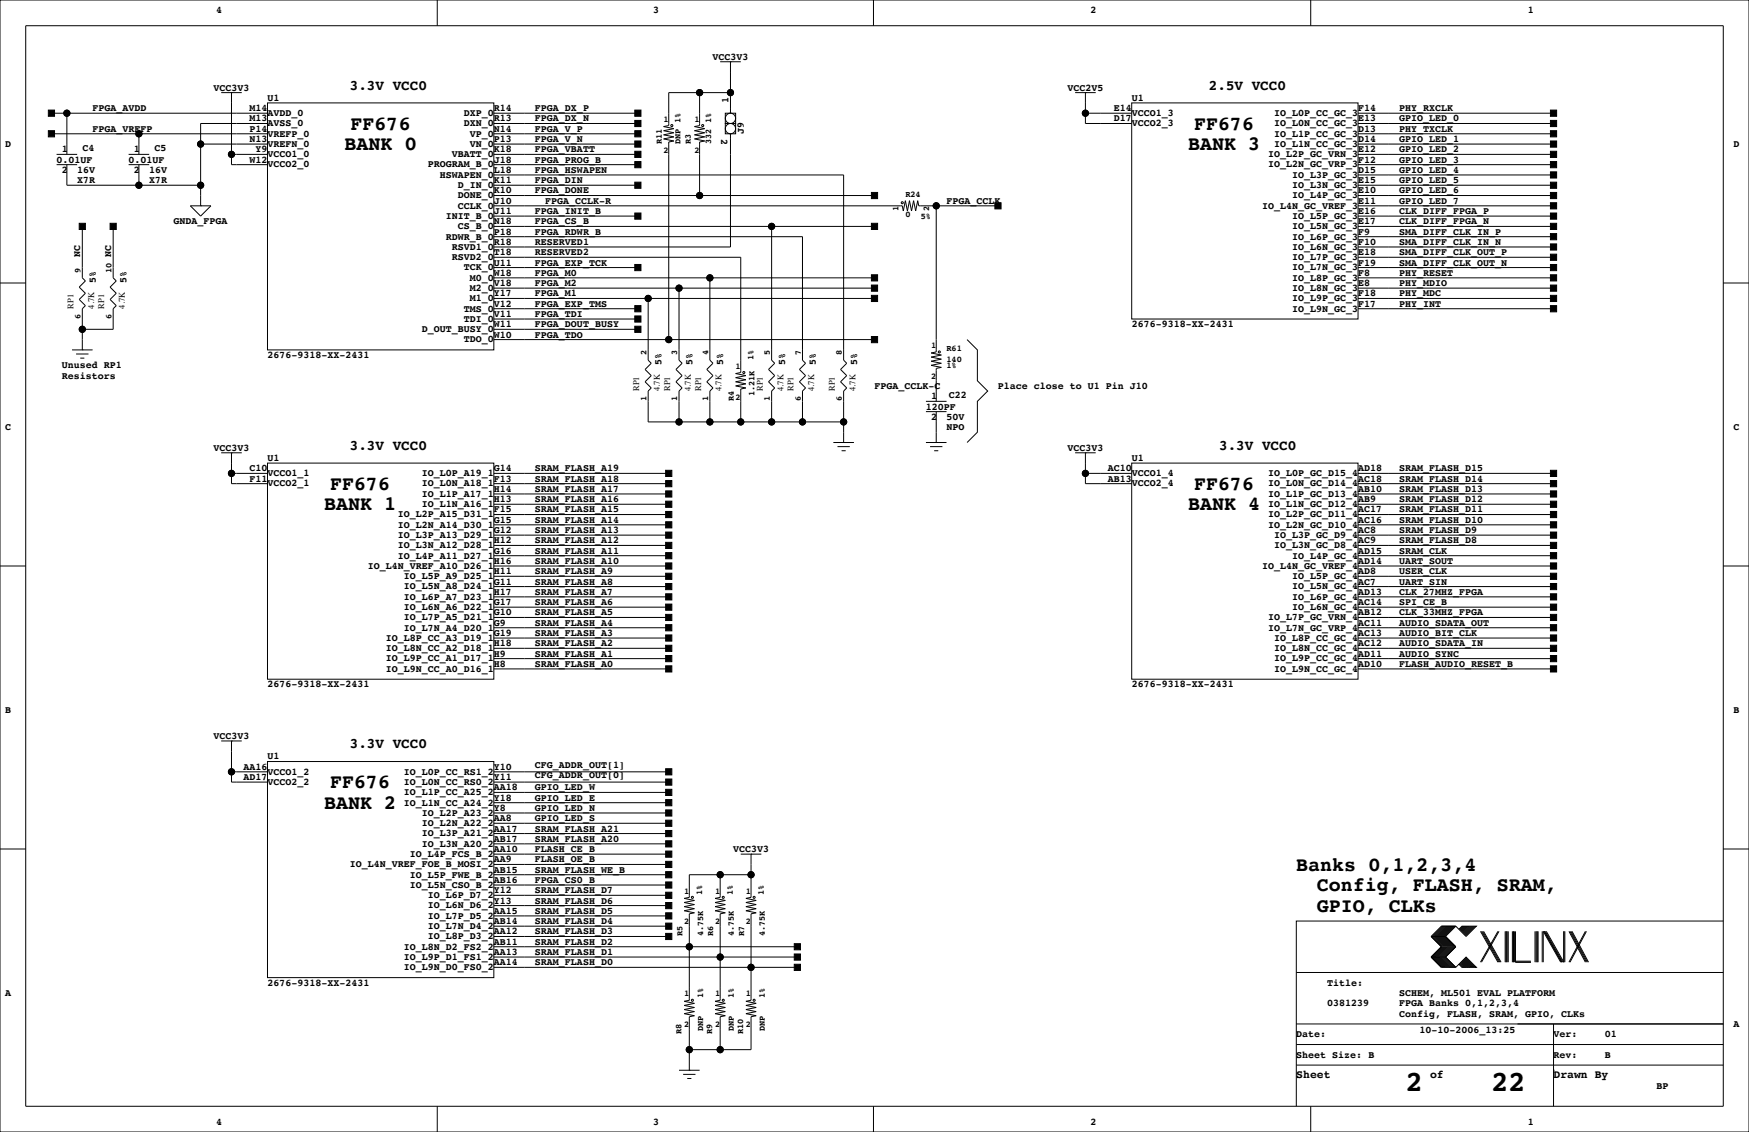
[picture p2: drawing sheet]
<svg xmlns="http://www.w3.org/2000/svg" width="432mm" height="279mm" viewBox="0 0 432 279" stroke-linecap="round" stroke-linejoin="round" font-family="sans-serif">
<defs><g id="words">
<g font-size="7.1">
<text x="347" y="269.3">2</text>
<text x="368.2" y="269.3">22</text>
</g>
<g font-size="4.9">
<text x="86.6" y="32">FF676</text>
<text x="294.9" y="32">FF676</text>
<text x="85.1" y="37.1">BANK 0</text>
<text x="293.4" y="37.1">BANK 3</text>
<text x="80" y="126">BANK 1</text>
<text x="81.5" y="120.9">FF676</text>
<text x="293.4" y="126">BANK 4</text>
<text x="294.9" y="120.9">FF676</text>
<text x="81.5" y="194.6">FF676</text>
<text x="80" y="199.7">BANK 2</text>
<text x="320" y="214.9">Banks 0,1,2,3,4</text>
<text x="325.1" y="220">Config, FLASH, SRAM,</text>
<text x="325.1" y="225.1">GPIO, CLKs</text>
</g>
<g font-size="3.5">
<text x="86.4" y="22.1">3.3V VCC0</text>
<text x="298.5" y="22.1">2.5V VCC0</text>
<text x="86.4" y="111">3.3V VCC0</text>
<text x="301" y="111">3.3V VCC0</text>
<text x="86.4" y="184.7">3.3V VCC0</text>
</g>
<g font-size="2.8">
<text x="320" y="266.1">Sheet</text>
<text x="353.1" y="266.1">of</text>
<text x="383.5" y="266.1">Drawn By</text>
</g>
<g font-size="2.5">
<text x="53.3" y="3.3">4</text>
<text x="161.3" y="3.3">3</text>
<text x="269.2" y="3.3">2</text>
<text x="377.2" y="3.3">1</text>
<text x="175.9" y="14.7">VCC3V3</text>
<text x="52.7" y="22.4">VCC3V3</text>
<text x="263.5" y="22.4">VCC2V5</text>
<text x="22.9" y="27.4">FPGA_AVDD</text>
<text x="61.6" y="27.4">M14</text>
<text x="61.6" y="30">M13</text>
<text x="66" y="28.6">AVDD_0</text>
<text x="66" y="24.9">U1</text>
<text x="114.5" y="28.6">DXP_0</text>
<text x="121.9" y="27.4">R14</text>
<text x="121.9" y="30">R13</text>
<text x="132.1" y="30">FPGA_DX_N</text>
<text x="132.1" y="27.4">FPGA_DX_P</text>
<text x="179.8" y="25.4" transform="rotate(-90 179.8 25.4)">1</text>
<text x="275" y="27.4">E14</text>
<text x="275" y="30">D17</text>
<text x="279.4" y="28.6">VCCO1_3</text>
<text x="279.4" y="24.9">U1</text>
<text x="314.5" y="28.6">IO_L0P_CC_GC_3</text>
<text x="335.3" y="27.4">F14</text>
<text x="335.3" y="30">E13</text>
<text x="345.4" y="27.4">PHY_RXCLK</text>
<text x="345.4" y="30">GPIO_LED_0</text>
<text x="22.9" y="32.5">FPGA_VREFP</text>
<text x="61.6" y="32.5">P14</text>
<text x="61.6" y="35.1">N13</text>
<text x="66" y="33.7">VREFP_0</text>
<text x="66" y="31.2">AVSS_0</text>
<text x="114.5" y="31.2">DXN_0</text>
<text x="116" y="33.7">VP_0</text>
<text x="121.9" y="32.5">N14</text>
<text x="121.9" y="35.1">P13</text>
<text x="132.1" y="35.1">FPGA_V_N</text>
<text x="132.1" y="32.5">FPGA_V_P</text>
<text x="178" y="34.3" transform="rotate(90 178 34.3)">2</text>
<text x="183.6" y="33" transform="rotate(-90 183.6 33)">J9</text>
<text x="279.4" y="31.2">VCCO2_3</text>
<text x="314.5" y="33.7">IO_L1P_CC_GC_3</text>
<text x="314.5" y="31.2">IO_L0N_CC_GC_3</text>
<text x="335.3" y="32.5">D13</text>
<text x="335.3" y="35.1">D14</text>
<text x="345.4" y="32.5">PHY_TXCLK</text>
<text x="345.4" y="35.1">GPIO_LED_1</text>
<text x="1.3" y="36.3">D</text>
<text x="14" y="40.1">0.01UF</text>
<text x="15.2" y="37.6">1</text>
<text x="20.4" y="37.3">C4</text>
<text x="31.7" y="40.1">0.01UF</text>
<text x="33" y="37.6">1</text>
<text x="38.1" y="37.3">C5</text>
<text x="61.6" y="40.1">W12</text>
<text x="63.1" y="37.6">Y9</text>
<text x="66" y="41.3">VCCO2_0</text>
<text x="66" y="38.8">VCCO1_0</text>
<text x="66" y="36.3">VREFN_0</text>
<text x="105.6" y="41.3">PROGRAM_B_0</text>
<text x="111.5" y="38.8">VBATT_0</text>
<text x="116" y="36.3">VN_0</text>
<text x="121.9" y="37.6">K18</text>
<text x="121.9" y="40.1">J18</text>
<text x="132.1" y="40.1">FPGA_PROG_B</text>
<text x="132.1" y="37.6">FPGA_VBATT</text>
<text x="313.1" y="41.3">IO_L2N_GC_VRP_3</text>
<text x="313.1" y="38.8">IO_L2P_GC_VRN_3</text>
<text x="314.5" y="36.3">IO_L1N_CC_GC_3</text>
<text x="335.3" y="37.6">E12</text>
<text x="335.3" y="40.1">F12</text>
<text x="345.4" y="37.6">GPIO_LED_2</text>
<text x="345.4" y="40.1">GPIO_LED_3</text>
<text x="428" y="36.3">D</text>
<text x="15.2" y="42.7">2</text>
<text x="19" y="42.7">16V</text>
<text x="19" y="45.2">X7R</text>
<text x="33" y="42.7">2</text>
<text x="36.8" y="42.7">16V</text>
<text x="36.8" y="45.2">X7R</text>
<text x="108.6" y="43.9">HSWAPEN_0</text>
<text x="113" y="46.4">D_IN_0</text>
<text x="121.9" y="42.7">L18</text>
<text x="121.9" y="45.2">K11</text>
<text x="121.9" y="47.8">K10</text>
<text x="132.1" y="47.8">FPGA_DONE</text>
<text x="132.1" y="42.7">FPGA_HSWAPEN</text>
<text x="132.1" y="45.2">FPGA_DIN</text>
<text x="319" y="46.4">IO_L3N_GC_3</text>
<text x="319" y="43.9">IO_L3P_GC_3</text>
<text x="335.3" y="42.7">D15</text>
<text x="335.3" y="45.2">E15</text>
<text x="335.3" y="47.8">E10</text>
<text x="345.4" y="47.8">GPIO_LED_6</text>
<text x="345.4" y="42.7">GPIO_LED_4</text>
<text x="345.4" y="45.2">GPIO_LED_5</text>
<text x="113" y="51.5">CCLK_0</text>
<text x="113" y="49">DONE_0</text>
<text x="121.9" y="50.3">J10</text>
<text x="121.9" y="52.8">J11</text>
<text x="132.1" y="52.8">FPGA_INIT_B</text>
<text x="134.6" y="50.3">FPGA_CCLK-R</text>
<text x="233.7" y="50.3">FPGA_CCLK</text>
<text x="311.6" y="51.5">IO_L4N_GC_VREF_3</text>
<text x="319" y="49">IO_L4P_GC_3</text>
<text x="335.3" y="50.3">E11</text>
<text x="335.3" y="52.8">E16</text>
<text x="345.4" y="52.8">CLK_DIFF_FPGA_P</text>
<text x="345.4" y="50.3">GPIO_LED_7</text>
<text x="42.9" y="55.4">GNDA_FPGA</text>
<text x="110.1" y="59.1">RDWR_B_0</text>
<text x="110.1" y="54">INIT_B_0</text>
<text x="113" y="56.6">CS_B_0</text>
<text x="121.9" y="55.4">N18</text>
<text x="121.9" y="57.9">P18</text>
<text x="132.1" y="55.4">FPGA_CS_B</text>
<text x="132.1" y="57.9">FPGA_RDWR_B</text>
<text x="319" y="59.1">IO_L6P_GC_3</text>
<text x="319" y="56.6">IO_L5N_GC_3</text>
<text x="319" y="54">IO_L5P_GC_3</text>
<text x="335.3" y="55.4">E17</text>
<text x="335.3" y="57.9">F9</text>
<text x="345.4" y="55.4">CLK_DIFF_FPGA_N</text>
<text x="345.4" y="57.9">SMA_DIFF_CLK_IN_P</text>
<text x="19.8" y="63.5" transform="rotate(-90 19.8 63.5)">NC</text>
<text x="27.4" y="63.5" transform="rotate(-90 27.4 63.5)">NC</text>
<text x="111.5" y="64.2">RSVD2_0</text>
<text x="111.5" y="61.7">RSVD1_0</text>
<text x="121.9" y="60.5">R18</text>
<text x="121.9" y="63">T18</text>
<text x="121.9" y="65.5">U11</text>
<text x="132.1" y="63">RESERVED2</text>
<text x="132.1" y="60.5">RESERVED1</text>
<text x="132.1" y="65.5">FPGA_EXP_TCK</text>
<text x="319" y="64.2">IO_L7P_GC_3</text>
<text x="319" y="61.7">IO_L6N_GC_3</text>
<text x="335.3" y="60.5">F10</text>
<text x="335.3" y="63">E18</text>
<text x="335.3" y="65.5">F19</text>
<text x="345.4" y="65.5">SMA_DIFF_CLK_OUT_N</text>
<text x="345.4" y="60.5">SMA_DIFF_CLK_IN_N</text>
<text x="345.4" y="63">SMA_DIFF_CLK_OUT_P</text>
<text x="23.6" y="69.8" transform="rotate(-90 23.6 69.8)">5%</text>
<text x="31.2" y="69.8" transform="rotate(-90 31.2 69.8)">5%</text>
<text x="114.5" y="66.7">TCK_0</text>
<text x="116" y="71.8">M2_0</text>
<text x="116" y="69.3">M0_0</text>
<text x="121.9" y="68.1">W18</text>
<text x="121.9" y="70.6">V18</text>
<text x="132.1" y="68.1">FPGA_M0</text>
<text x="132.1" y="70.6">FPGA_M2</text>
<text x="319" y="71.8">IO_L8N_GC_3</text>
<text x="319" y="69.3">IO_L8P_GC_3</text>
<text x="319" y="66.7">IO_L7N_GC_3</text>
<text x="335.3" y="68.1">F8</text>
<text x="335.3" y="70.6">E8</text>
<text x="345.4" y="70.6">PHY_MDIO</text>
<text x="345.4" y="68.1">PHY_RESET</text>
<text x="114.5" y="76.9">TMS_0</text>
<text x="116" y="74.4">M1_0</text>
<text x="121.9" y="73.2">Y17</text>
<text x="121.9" y="75.7">V12</text>
<text x="132.1" y="73.2">FPGA_M1</text>
<text x="132.1" y="75.7">FPGA_EXP_TMS</text>
<text x="319" y="76.9">IO_L9N_GC_3</text>
<text x="319" y="74.4">IO_L9P_GC_3</text>
<text x="335.3" y="73.2">F18</text>
<text x="335.3" y="75.7">F17</text>
<text x="345.4" y="73.2">PHY_MDC</text>
<text x="345.4" y="75.7">PHY_INT</text>
<text x="104.1" y="82">D_OUT_BUSY_0</text>
<text x="114.5" y="79.4">TDI_0</text>
<text x="121.9" y="78.2">V11</text>
<text x="121.9" y="80.8">W11</text>
<text x="121.9" y="83.3">W10</text>
<text x="132.1" y="80.8">FPGA_DOUT_BUSY</text>
<text x="132.1" y="83.3">FPGA_TDO</text>
<text x="132.1" y="78.2">FPGA_TDI</text>
<text x="279.4" y="80.8">2676-9318-XX-2431</text>
<text x="66" y="88.4">2676-9318-XX-2431</text>
<text x="114.5" y="84.5">TDO_0</text>
<text x="15.2" y="93.5">Resistors</text>
<text x="15.2" y="90.9">Unused RP1</text>
<text x="163.3" y="90.2" transform="rotate(-90 163.3 90.2)">5%</text>
<text x="170.9" y="90.2" transform="rotate(-90 170.9 90.2)">5%</text>
<text x="178.6" y="90.2" transform="rotate(-90 178.6 90.2)">5%</text>
<text x="193.8" y="90.2" transform="rotate(-90 193.8 90.2)">5%</text>
<text x="201.4" y="90.2" transform="rotate(-90 201.4 90.2)">5%</text>
<text x="211.6" y="90.2" transform="rotate(-90 211.6 90.2)">5%</text>
<text x="215.9" y="96">FPGA_CCLK-C</text>
<text x="228.6" y="101.1">120PF</text>
<text x="229.9" y="98.6">1</text>
<text x="234.3" y="98.2">C22</text>
<text x="246.4" y="96">Place close to U1 Pin J10</text>
<text x="1.3" y="106.2">C</text>
<text x="229.9" y="103.6">2</text>
<text x="233.7" y="103.6">50V</text>
<text x="233.7" y="106.2">NPO</text>
<text x="428" y="106.2">C</text>
<text x="52.7" y="111.3">VCC3V3</text>
<text x="66" y="113.8">U1</text>
<text x="263.5" y="111.3">VCC3V3</text>
<text x="279.4" y="113.8">U1</text>
<text x="61.6" y="116.3">C10</text>
<text x="61.6" y="118.9">F11</text>
<text x="66" y="117.5">VCCO1_1</text>
<text x="104.1" y="117.5">IO_L0P_A19_1</text>
<text x="121.9" y="116.3">G14</text>
<text x="121.9" y="118.9">F13</text>
<text x="132.1" y="116.3">SRAM_FLASH_A19</text>
<text x="132.1" y="118.9">SRAM_FLASH_A18</text>
<text x="273.5" y="116.3">AC10</text>
<text x="273.5" y="118.9">AB13</text>
<text x="279.4" y="117.5">VCCO1_4</text>
<text x="313.1" y="117.5">IO_L0P_GC_D15_4</text>
<text x="335.3" y="116.3">AD18</text>
<text x="335.3" y="118.9">AC18</text>
<text x="345.4" y="118.9">SRAM_FLASH_D14</text>
<text x="345.4" y="116.3">SRAM_FLASH_D15</text>
<text x="66" y="120.1">VCCO2_1</text>
<text x="104.1" y="125.2">IO_L1N_A16_1</text>
<text x="104.1" y="122.6">IO_L1P_A17_1</text>
<text x="104.1" y="120.1">IO_L0N_A18_1</text>
<text x="121.9" y="121.4">H14</text>
<text x="121.9" y="124">H13</text>
<text x="132.1" y="121.4">SRAM_FLASH_A17</text>
<text x="132.1" y="124">SRAM_FLASH_A16</text>
<text x="279.4" y="120.1">VCCO2_4</text>
<text x="313.1" y="125.2">IO_L1N_GC_D12_4</text>
<text x="313.1" y="122.6">IO_L1P_GC_D13_4</text>
<text x="313.1" y="120.1">IO_L0N_GC_D14_4</text>
<text x="335.3" y="121.4">AB10</text>
<text x="335.3" y="124">AB9</text>
<text x="345.4" y="124">SRAM_FLASH_D12</text>
<text x="345.4" y="121.4">SRAM_FLASH_D13</text>
<text x="98.2" y="130.2">IO_L2N_A14_D30_1</text>
<text x="98.2" y="127.7">IO_L2P_A15_D31_1</text>
<text x="121.9" y="126.5">F15</text>
<text x="121.9" y="129">G15</text>
<text x="121.9" y="131.6">G12</text>
<text x="132.1" y="131.6">SRAM_FLASH_A13</text>
<text x="132.1" y="129">SRAM_FLASH_A14</text>
<text x="132.1" y="126.5">SRAM_FLASH_A15</text>
<text x="313.1" y="130.2">IO_L2N_GC_D10_4</text>
<text x="313.1" y="127.7">IO_L2P_GC_D11_4</text>
<text x="335.3" y="126.5">AC17</text>
<text x="335.3" y="129">AC16</text>
<text x="335.3" y="131.6">AC8</text>
<text x="345.4" y="131.6">SRAM_FLASH_D9</text>
<text x="345.4" y="129">SRAM_FLASH_D10</text>
<text x="345.4" y="126.5">SRAM_FLASH_D11</text>
<text x="98.2" y="137.9">IO_L4P_A11_D27_1</text>
<text x="98.2" y="135.3">IO_L3N_A12_D28_1</text>
<text x="98.2" y="132.8">IO_L3P_A13_D29_1</text>
<text x="121.9" y="134.1">H12</text>
<text x="121.9" y="136.7">G16</text>
<text x="132.1" y="136.7">SRAM_FLASH_A11</text>
<text x="132.1" y="134.1">SRAM_FLASH_A12</text>
<text x="314.5" y="135.3">IO_L3N_GC_D8_4</text>
<text x="314.5" y="132.8">IO_L3P_GC_D9_4</text>
<text x="319" y="137.9">IO_L4P_GC_4</text>
<text x="335.3" y="134.1">AC9</text>
<text x="335.3" y="136.7">AD15</text>
<text x="345.4" y="136.7">SRAM_CLK</text>
<text x="345.4" y="134.1">SRAM_FLASH_D8</text>
<text x="90.8" y="140.4">IO_L4N_VREF_A10_D26_1</text>
<text x="99.7" y="142.9">IO_L5P_A9_D25_1</text>
<text x="121.9" y="139.2">H16</text>
<text x="121.9" y="141.7">H11</text>
<text x="132.1" y="139.2">SRAM_FLASH_A10</text>
<text x="132.1" y="141.7">SRAM_FLASH_A9</text>
<text x="311.6" y="140.4">IO_L4N_GC_VREF_4</text>
<text x="319" y="142.9">IO_L5P_GC_4</text>
<text x="335.3" y="139.2">AD14</text>
<text x="335.3" y="141.7">AD8</text>
<text x="345.4" y="141.7">USER_CLK</text>
<text x="345.4" y="139.2">UART_SOUT</text>
<text x="99.7" y="148">IO_L6P_A7_D23_1</text>
<text x="99.7" y="145.5">IO_L5N_A8_D24_1</text>
<text x="121.9" y="144.3">G11</text>
<text x="121.9" y="146.8">H17</text>
<text x="121.9" y="149.4">G17</text>
<text x="132.1" y="144.3">SRAM_FLASH_A8</text>
<text x="132.1" y="146.8">SRAM_FLASH_A7</text>
<text x="132.1" y="149.4">SRAM_FLASH_A6</text>
<text x="319" y="148">IO_L6P_GC_4</text>
<text x="319" y="145.5">IO_L5N_GC_4</text>
<text x="335.3" y="144.3">AC7</text>
<text x="335.3" y="146.8">AD13</text>
<text x="335.3" y="149.4">AC14</text>
<text x="345.4" y="149.4">SPI_CE_B</text>
<text x="345.4" y="144.3">UART_SIN</text>
<text x="345.4" y="146.8">CLK_27MHZ_FPGA</text>
<text x="99.7" y="155.6">IO_L7N_A4_D20_1</text>
<text x="99.7" y="153.1">IO_L7P_A5_D21_1</text>
<text x="99.7" y="150.6">IO_L6N_A6_D22_1</text>
<text x="121.9" y="151.9">G10</text>
<text x="121.9" y="154.4">G9</text>
<text x="132.1" y="151.9">SRAM_FLASH_A5</text>
<text x="132.1" y="154.4">SRAM_FLASH_A4</text>
<text x="313.1" y="155.6">IO_L7N_GC_VRP_4</text>
<text x="313.1" y="153.1">IO_L7P_GC_VRN_4</text>
<text x="319" y="150.6">IO_L6N_GC_4</text>
<text x="335.3" y="151.9">AB12</text>
<text x="335.3" y="154.4">AC11</text>
<text x="345.4" y="151.9">CLK_33MHZ_FPGA</text>
<text x="345.4" y="154.4">AUDIO_SDATA_OUT</text>
<text x="95.2" y="160.7">IO_L8N_CC_A2_D18_1</text>
<text x="95.2" y="158.2">IO_L8P_CC_A3_D19_1</text>
<text x="121.9" y="157">G19</text>
<text x="121.9" y="159.5">H18</text>
<text x="132.1" y="159.5">SRAM_FLASH_A2</text>
<text x="132.1" y="157">SRAM_FLASH_A3</text>
<text x="314.5" y="160.7">IO_L8N_CC_GC_4</text>
<text x="314.5" y="158.2">IO_L8P_CC_GC_4</text>
<text x="335.3" y="157">AC13</text>
<text x="335.3" y="159.5">AC12</text>
<text x="345.4" y="159.5">AUDIO_SDATA_IN</text>
<text x="345.4" y="157">AUDIO_BIT_CLK</text>
<text x="95.2" y="165.8">IO_L9N_CC_A0_D16_1</text>
<text x="95.2" y="163.3">IO_L9P_CC_A1_D17_1</text>
<text x="121.9" y="162.1">H9</text>
<text x="121.9" y="164.6">H8</text>
<text x="132.1" y="164.6">SRAM_FLASH_A0</text>
<text x="132.1" y="162.1">SRAM_FLASH_A1</text>
<text x="314.5" y="165.8">IO_L9N_CC_GC_4</text>
<text x="314.5" y="163.3">IO_L9P_CC_GC_4</text>
<text x="335.3" y="162.1">AD11</text>
<text x="335.3" y="164.6">AD10</text>
<text x="345.4" y="164.6">FLASH_AUDIO_RESET_B</text>
<text x="345.4" y="162.1">AUDIO_SYNC</text>
<text x="66" y="169.7">2676-9318-XX-2431</text>
<text x="279.4" y="169.7">2676-9318-XX-2431</text>
<text x="1.3" y="176">B</text>
<text x="428" y="176">B</text>
<text x="52.7" y="182.4">VCC3V3</text>
<text x="60.1" y="190">AA16</text>
<text x="66" y="191.2">VCCO1_2</text>
<text x="66" y="187.5">U1</text>
<text x="99.7" y="191.2">IO_L0P_CC_RS1_2</text>
<text x="121.9" y="190">Y10</text>
<text x="132.1" y="189.6">CFG_ADDR_OUT[1]</text>
<text x="60.1" y="192.5">AD17</text>
<text x="66" y="193.7">VCCO2_2</text>
<text x="99.7" y="196.3">IO_L1P_CC_A25_2</text>
<text x="99.7" y="193.7">IO_L0N_CC_RS0_2</text>
<text x="121.9" y="192.5">Y11</text>
<text x="121.9" y="195.1">AA18</text>
<text x="121.9" y="197.6">Y18</text>
<text x="132.1" y="192.1">CFG_ADDR_OUT[0]</text>
<text x="132.1" y="197.6">GPIO_LED_E</text>
<text x="132.1" y="195.1">GPIO_LED_W</text>
<text x="99.7" y="198.8">IO_L1N_CC_A24_2</text>
<text x="104.1" y="203.9">IO_L2N_A22_2</text>
<text x="104.1" y="201.4">IO_L2P_A23_2</text>
<text x="121.9" y="200.2">Y8</text>
<text x="121.9" y="202.7">AA8</text>
<text x="132.1" y="202.7">GPIO_LED_S</text>
<text x="132.1" y="200.2">GPIO_LED_N</text>
<text x="104.1" y="209">IO_L3N_A20_2</text>
<text x="104.1" y="206.4">IO_L3P_A21_2</text>
<text x="121.9" y="205.2">AA17</text>
<text x="121.9" y="207.8">AB17</text>
<text x="132.1" y="205.2">SRAM_FLASH_A21</text>
<text x="132.1" y="207.8">SRAM_FLASH_A20</text>
<text x="86.4" y="214.1">IO_L4N_VREF_FOE_B_MOSI_2</text>
<text x="101.2" y="211.5">IO_L4P_FCS_B_2</text>
<text x="121.9" y="210.3">AA10</text>
<text x="121.9" y="212.9">AA9</text>
<text x="121.9" y="215.4">AB15</text>
<text x="132.1" y="210.3">FLASH_CE_B</text>
<text x="132.1" y="212.9">FLASH_OE_B</text>
<text x="132.1" y="215.4">SRAM_FLASH_WE_B</text>
<text x="181" y="210.3">VCC3V3</text>
<text x="101.2" y="219.1">IO_L5N_CSO_B_2</text>
<text x="101.2" y="216.6">IO_L5P_FWE_B_2</text>
<text x="105.6" y="221.7">IO_L6P_D7_2</text>
<text x="121.9" y="217.9">AB16</text>
<text x="121.9" y="220.5">Y12</text>
<text x="132.1" y="217.9">FPGA_CS0_B</text>
<text x="132.1" y="220.5">SRAM_FLASH_D7</text>
<text x="105.6" y="226.8">IO_L7P_D5_2</text>
<text x="105.6" y="224.2">IO_L6N_D6_2</text>
<text x="121.9" y="223">Y13</text>
<text x="121.9" y="225.6">AA15</text>
<text x="132.1" y="223">SRAM_FLASH_D6</text>
<text x="132.1" y="225.6">SRAM_FLASH_D5</text>
<text x="105.6" y="231.8">IO_L8P_D3_2</text>
<text x="105.6" y="229.3">IO_L7N_D4_2</text>
<text x="121.9" y="228.1">AB14</text>
<text x="121.9" y="230.6">AA12</text>
<text x="121.9" y="233.2">AB11</text>
<text x="132.1" y="233.2">SRAM_FLASH_D2</text>
<text x="132.1" y="228.1">SRAM_FLASH_D4</text>
<text x="132.1" y="230.6">SRAM_FLASH_D3</text>
<text x="99.7" y="239.5">IO_L9N_D0_FS0_2</text>
<text x="99.7" y="236.9">IO_L9P_D1_FS1_2</text>
<text x="99.7" y="234.4">IO_L8N_D2_FS2_2</text>
<text x="121.9" y="235.7">AA13</text>
<text x="121.9" y="238.3">AA14</text>
<text x="132.1" y="235.7">SRAM_FLASH_D1</text>
<text x="132.1" y="238.3">SRAM_FLASH_D0</text>
<text x="1.3" y="245.9">A</text>
<text x="66" y="243.3">2676-9318-XX-2431</text>
<text x="327.7" y="243.3">Title:</text>
<text x="345.4" y="245.9">SCHEM, ML501 EVAL PLATFORM</text>
<text x="327.7" y="248.4">0381239</text>
<text x="345.4" y="248.4">FPGA Banks 0,1,2,3,4</text>
<text x="345.4" y="251">Config, FLASH, SRAM, GPIO, CLKs</text>
<text x="320" y="256">Date:</text>
<text x="350.4" y="255">10-10-2006_13:25</text>
<text x="383.5" y="256">Ver:</text>
<text x="396.2" y="256">01</text>
<text x="428" y="253.5">A</text>
<text x="320" y="261.1">Sheet Size: B</text>
<text x="383.5" y="261.1">Rev:</text>
<text x="396.2" y="261.1">B</text>
<text x="408.9" y="268.7">BP</text>
<text x="53.3" y="277.6">4</text>
<text x="161.3" y="277.6">3</text>
<text x="269.2" y="277.6">2</text>
<text x="377.2" y="277.6">1</text>
</g>
<g font-size="2.1">
<text x="163.4" y="35.6" transform="rotate(-90 163.4 35.6)">R11</text>
<text x="163.8" y="30">1</text>
<text x="168" y="35.6" transform="rotate(-90 168 35.6)">DNP 1%</text>
<text x="170.5" y="35.6" transform="rotate(-90 170.5 35.6)">R3</text>
<text x="171.4" y="30">1</text>
<text x="175.6" y="35.6" transform="rotate(-90 175.6 35.6)">332</text>
<text x="175.6" y="30.5" transform="rotate(-90 175.6 30.5)">1%</text>
<text x="163.8" y="37.7">2</text>
<text x="171.4" y="37.7">2</text>
<text x="221.8" y="52.1" transform="rotate(-90 221.8 52.1)">1</text>
<text x="223.5" y="48.6">R24</text>
<text x="223.5" y="53.7">0</text>
<text x="227.3" y="53.9">5%</text>
<text x="229.4" y="52.1" transform="rotate(-90 229.4 52.1)">2</text>
<text x="19.9" y="67.3" transform="rotate(-90 19.9 67.3)">9</text>
<text x="27.5" y="67.3" transform="rotate(-90 27.5 67.3)">10</text>
<text x="18.1" y="76.2" transform="rotate(-90 18.1 76.2)">RP1</text>
<text x="23.2" y="76.2" transform="rotate(-90 23.2 76.2)">4.7K</text>
<text x="25.8" y="76.2" transform="rotate(-90 25.8 76.2)">RP1</text>
<text x="30.8" y="76.2" transform="rotate(-90 30.8 76.2)">4.7K</text>
<text x="19.9" y="78.7" transform="rotate(-90 19.9 78.7)">6</text>
<text x="27.5" y="78.7" transform="rotate(-90 27.5 78.7)">6</text>
<text x="159.6" y="87.6" transform="rotate(-90 159.6 87.6)">2</text>
<text x="167.2" y="87.6" transform="rotate(-90 167.2 87.6)">3</text>
<text x="174.8" y="87.6" transform="rotate(-90 174.8 87.6)">4</text>
<text x="186" y="88.9" transform="rotate(-90 186 88.9)">1%</text>
<text x="190.1" y="87.6" transform="rotate(-90 190.1 87.6)">5</text>
<text x="197.7" y="87.6" transform="rotate(-90 197.7 87.6)">7</text>
<text x="207.8" y="87.6" transform="rotate(-90 207.8 87.6)">8</text>
<text x="229.9" y="85.9">1</text>
<text x="233.7" y="86.7">R61</text>
<text x="233.7" y="89.2">140</text>
<text x="181.6" y="91">1</text>
<text x="229.9" y="93.5">2</text>
<text x="233.7" y="90.8">1%</text>
<text x="157.8" y="96.5" transform="rotate(-90 157.8 96.5)">RP1</text>
<text x="159.6" y="99.1" transform="rotate(-90 159.6 99.1)">1</text>
<text x="162.9" y="96.5" transform="rotate(-90 162.9 96.5)">4.7K</text>
<text x="165.5" y="96.5" transform="rotate(-90 165.5 96.5)">RP1</text>
<text x="167.2" y="99.1" transform="rotate(-90 167.2 99.1)">1</text>
<text x="170.5" y="96.5" transform="rotate(-90 170.5 96.5)">4.7K</text>
<text x="173.1" y="96.5" transform="rotate(-90 173.1 96.5)">RP1</text>
<text x="174.8" y="99.1" transform="rotate(-90 174.8 99.1)">1</text>
<text x="178.2" y="96.5" transform="rotate(-90 178.2 96.5)">4.7K</text>
<text x="181.2" y="99.1" transform="rotate(-90 181.2 99.1)">R4</text>
<text x="181.6" y="98.6">2</text>
<text x="186.3" y="97.8" transform="rotate(-90 186.3 97.8)">1.21K</text>
<text x="188.3" y="96.5" transform="rotate(-90 188.3 96.5)">RP1</text>
<text x="190.1" y="99.1" transform="rotate(-90 190.1 99.1)">1</text>
<text x="193.4" y="96.5" transform="rotate(-90 193.4 96.5)">4.7K</text>
<text x="195.9" y="96.5" transform="rotate(-90 195.9 96.5)">RP1</text>
<text x="197.7" y="99.1" transform="rotate(-90 197.7 99.1)">6</text>
<text x="201" y="96.5" transform="rotate(-90 201 96.5)">4.7K</text>
<text x="206.1" y="96.5" transform="rotate(-90 206.1 96.5)">RP1</text>
<text x="207.8" y="99.1" transform="rotate(-90 207.8 99.1)">6</text>
<text x="211.2" y="96.5" transform="rotate(-90 211.2 96.5)">4.7K</text>
<text x="168.9" y="220.5">1</text>
<text x="173.3" y="221" transform="rotate(-90 173.3 221)">1%</text>
<text x="176.5" y="220.5">1</text>
<text x="180.9" y="221" transform="rotate(-90 180.9 221)">1%</text>
<text x="184.1" y="220.5">1</text>
<text x="188.6" y="221" transform="rotate(-90 188.6 221)">1%</text>
<text x="168.5" y="231.1" transform="rotate(-90 168.5 231.1)">R5</text>
<text x="168.9" y="228.2">2</text>
<text x="173.6" y="231.1" transform="rotate(-90 173.6 231.1)">4.75K</text>
<text x="176.1" y="231.1" transform="rotate(-90 176.1 231.1)">R6</text>
<text x="176.5" y="228.2">2</text>
<text x="181.2" y="231.1" transform="rotate(-90 181.2 231.1)">4.75K</text>
<text x="183.7" y="231.1" transform="rotate(-90 183.7 231.1)">R7</text>
<text x="184.1" y="228.2">2</text>
<text x="188.8" y="231.1" transform="rotate(-90 188.8 231.1)">4.75K</text>
<text x="168.9" y="245.9">1</text>
<text x="176.5" y="245.9">1</text>
<text x="184.1" y="245.9">1</text>
<text x="173.6" y="246.4" transform="rotate(-90 173.6 246.4)">1%</text>
<text x="181.2" y="246.4" transform="rotate(-90 181.2 246.4)">1%</text>
<text x="188.8" y="246.4" transform="rotate(-90 188.8 246.4)">1%</text>
<text x="168.2" y="255.3" transform="rotate(-90 168.2 255.3)">R8</text>
<text x="168.9" y="253.6">2</text>
<text x="173.6" y="254.5" transform="rotate(-90 173.6 254.5)">DNP</text>
<text x="175.9" y="255.3" transform="rotate(-90 175.9 255.3)">R9</text>
<text x="176.5" y="253.6">2</text>
<text x="181.2" y="254.5" transform="rotate(-90 181.2 254.5)">DNP</text>
<text x="183.5" y="255.3" transform="rotate(-90 183.5 255.3)">R10</text>
<text x="184.1" y="253.6">2</text>
<text x="188.8" y="254.5" transform="rotate(-90 188.8 254.5)">DNP</text>
</g>
</g></defs>
<g fill="none" stroke="#000" stroke-width=".25">
<path d="M0 0h431.8v279.4h-431.8zM6.3 6.4h419.1v266.6h-419.1zM107.9 0v6.4M177.8 15.2h5.1M180.3 15.2h.1M180.3 15.2v12.7M215.6 0v6.4M323.6 0v6.4M12.7 27.9h53.3M12.7 33h53.3M14 38.1h5M16.5 27.9v10.2"/>
<path d="M31.7 38.1h5.1M34.3 33v5.1M49.5 35.6h16.5M54.6 22.9h5.1M57.1 22.9h.1M57.1 22.9v17.7h8.9M57.1 38.1h8.9M66 25.4h55.9v61h-55.9zM66 30.5h-16.5v20.3M121.9 30.5h35.6M121.9 27.9h35.6M121.9 38.1h35.6"/>
<path d="M121.9 33h35.6M121.9 35.6h35.6M172.7 22.9v8.1l-1.3 .2 2.6 .6-2.6 .5 2.6 .5-2.6 .5 2.6 .5-2.6 .5 2.6 .5-1.3 .3v13.2M179.1 30.5h2.5v2.5h-2.5zM179.1 27.9h2.5v2.6h-2.5zM180.3 22.9h.1M180.3 33v28h-58.4M180.3 22.9h-15.2v8.1l-1.3 .2 2.6 .6-2.6 .5 2.6 .5-2.6 .5 2.6 .5-2.6 .5 2.6 .5-1.3 .3v48.7M265.4 22.9h5.1M268 22.9h.1M268 22.9v7.6h11.4M268 27.9h11.4"/>
<path d="M279.4 25.4h55.9v53.3h-55.9zM335.3 30.5h48.2M335.3 27.9h48.2M335.3 38.1h48.2M335.3 33h48.2M335.3 35.6h48.2M14 40.6h5M16.5 40.6v5.1h33M20.3 55.9v12.7l.8 .7-1.5 1.6 1.5 1.5-1.5 1.5 1.5 1.5-.8 .8v10.2M27.9 55.9v12.7l.8 .7-1.5 1.6 1.5 1.5-1.5 1.5 1.5 1.5-.8 .8v5.1h-7.6M31.7 40.6h5.1M34.3 40.6v5.1"/>
<path d="M47 50.8h5.1l-2.6 2.5zM49.5 50.8h.1M121.9 40.6h35.6M121.9 58.4h76.2v30.5l.8 .8-1.5 1.5 1.5 1.5-1.5 1.5 1.5 1.6-.8 .7v7.6M121.9 55.9h94M121.9 45.7h35.6M121.9 43.2h86.4v45.7l.7 .8-1.5 1.5 1.5 1.5-1.5 1.5 1.5 1.6-.7 .7v12.7M121.9 50.8h100.9l.2 1.3 .5-2.6 .5 2.6 .5-2.6 .5 2.6 .6-2.6 .5 2.6 .5-2.6 .2 1.3h19.6M121.9 48.3h94M121.9 53.3h35.6M190.5 55.9v33l.8 .8-1.6 1.5 1.6 1.5-1.6 1.5 1.6 1.6-.8 .7v7.6M231.1 50.8v36.1l-1.2 .2 2.5 .5-2.5 .5 2.5 .5-2.5 .6 2.5 .5-2.5 .5 2.5 .5-1.3 .2v8.2"/>
<path d="M335.3 40.6h48.2M335.3 58.4h48.2M335.3 55.9h48.2M335.3 45.7h48.2M335.3 43.2h48.2M335.3 50.8h48.2M335.3 48.3h48.2M335.3 53.3h48.2M0 69.8h6.3M121.9 63.5h61v28.4l-1.3 .3 2.5 .5-2.5 .5 2.5 .5-2.5 .5 2.5 .5-2.5 .5 2.5 .6-1.2 .2v8.1M121.9 68.6h94M121.9 71.1h94"/>
<path d="M121.9 76.2h35.6M121.9 73.7h94M121.9 78.7h35.6M121.9 66h35.6M160 73.7v15.2l.8 .8-1.5 1.5 1.5 1.5-1.5 1.5 1.5 1.6-.8 .7v7.6h48.3M167.6 71.1v17.8l.8 .8-1.5 1.5 1.5 1.5-1.5 1.5 1.5 1.6-.8 .7v7.6M175.3 68.6v20.3l.7 .8-1.5 1.5 1.5 1.5-1.5 1.5 1.5 1.6-.7 .7v7.6M335.3 63.5h48.2M335.3 68.6h48.2M335.3 71.1h48.2M335.3 76.2h48.2M335.3 73.7h48.2"/>
<path d="M335.3 61h48.2M335.3 66h48.2M425.4 69.8h6.4M17.8 86.4h5.1M18.8 87.4h3M19.8 88.4h1M20.3 86.4h.1M121.9 81.3h35.6M121.9 83.8h94M228.6 99.1h5.1M238.8 83.8l2.5 2.6v7.6l2.5 2.5-2.5 2.6v7.6l-2.5 2.5M54.6 111.8h5.1"/>
<path d="M57.1 111.8h.1M57.1 116.8h8.9M57.1 111.8v7.6h8.9M66 114.3h55.9v53.3h-55.9zM121.9 116.8h43.2M121.9 119.4h43.2M205.7 109.2h5.1M206.8 110.2h3M207.8 111.3h1M208.3 109.2h.1M228.6 109.2h5.1M228.6 101.6h5.1"/>
<path d="M229.6 110.2h3.1M230.6 111.3h1M231.1 109.2h.1M231.1 101.6v7.6M265.4 111.8h5.1M268 111.8h.1M268 111.8v7.6h11.4M268 116.8h11.4M279.4 114.3h55.9v53.3h-55.9zM335.3 116.8h48.2M335.3 119.4h48.2M0 139.7h6.3"/>
<path d="M121.9 139.7h43.2M121.9 124.5h43.2M121.9 127h43.2M121.9 129.5h43.2M121.9 121.9h43.2M121.9 132.1h43.2M121.9 134.6h43.2M121.9 137.2h43.2M335.3 139.7h48.2M335.3 124.5h48.2M335.3 127h48.2M335.3 129.5h48.2"/>
<path d="M335.3 121.9h48.2M335.3 132.1h48.2M335.3 134.6h48.2M335.3 137.2h48.2M425.4 139.7h6.4M121.9 157.5h43.2M121.9 154.9h43.2M121.9 149.9h43.2M121.9 152.4h43.2M121.9 147.3h43.2M121.9 144.8h43.2M121.9 142.2h43.2"/>
<path d="M335.3 157.5h48.2M335.3 154.9h48.2M335.3 149.9h48.2M335.3 152.4h48.2M335.3 147.3h48.2M335.3 144.8h48.2M335.3 142.2h48.2M121.9 160h43.2M121.9 162.6h43.2M121.9 165.1h43.2M335.3 160h48.2M335.3 162.6h48.2"/>
<path d="M335.3 165.1h48.2M54.6 182.9h5.1M57.1 182.9h.1M57.1 182.9v10.1h8.9M57.1 190.5h8.9M66 188h55.9v53.3h-55.9zM121.9 195.6h43.2M121.9 198.1h43.2M121.9 193h43.2M121.9 190.5h43.2M0 209.5h6.3M121.9 200.7h43.2"/>
<path d="M121.9 203.2h43.2M121.9 210.8h43.2M121.9 208.3h43.2M121.9 215.9h43.2M121.9 218.4h43.2M121.9 205.7h43.2M121.9 213.4h43.2M177.8 215.9v5.6l-1.3 .2 2.6 .5-2.6 .6 2.6 .5-2.6 .5 2.6 .5-2.6 .5 2.6 .5-1.3 .3v21.3l-1.3 .2 2.6 .5-2.6 .6 2.6 .5-2.6 .5 2.6 .5-2.6 .5 2.6 .5-1.3 .3v8.1M182.9 210.8h5.1M185.4 210.8h.1M185.4 215.9h-15.2v5.6l-1.3 .2 2.5 .5-2.5 .6 2.5 .5-2.5 .5 2.5 .5-2.5 .5 2.5 .5-1.2 .3v21.3l-1.3 .2 2.5 .5-2.5 .6 2.5 .5-2.5 .5 2.5 .5-2.5 .5 2.5 .5-1.2 .3v13.2M185.4 210.8v10.7l-1.3 .2 2.6 .5-2.6 .6 2.6 .5-2.6 .5 2.6 .5-2.6 .5 2.6 .5-1.3 .3v21.3l-1.3 .2 2.6 .5-2.6 .6 2.6 .5-2.6 .5 2.6 .5-2.6 .5 2.6 .5-1.3 .3v8.1h-15.2"/>
<path d="M425.4 209.5h6.4M121.9 231.1h43.2M121.9 228.6h43.2M121.9 226.1h43.2M121.9 223.5h43.2M121.9 221h43.2M121.9 238.8h74.9M121.9 236.2h74.9M121.9 233.7h74.9M353.3 231.1h3.6M353.3 236.2l2.6 2.6h3.5M353.3 236.2h3.6"/>
<path d="M353.3 231.1l2.6 2.6-2.6 2.5M356.1 228.6l-2.5 2.5 2.5 2.6-2.5 2.5 2.5 2.6M356.4 228.6l-2.6 2.5 2.6 2.6-2.6 2.5 2.6 2.6M356.6 228.6l-2.5 2.5 2.5 2.6-2.5 2.5 2.5 2.6M356.9 228.6l-2.6 2.5 2.6 2.6-2.6 2.5 2.6 2.6M356.9 231.1l2.5 2.6-2.5 2.5M356.9 236.2l2.5 2.6M357.1 228.6l-2.5 2.5 2.5 2.6-2.5 2.5 2.5 2.6M357.4 228.6l-2.6 2.5 2.6 2.6-2.6 2.5 2.6 2.6M357.6 228.6l-2.5 2.5 2.5 2.6-2.5 2.5 2.5 2.6M357.9 228.6l-2.6 2.5 2.6 2.6-2.6 2.5 2.6 2.6M358.1 228.6l-2.5 2.5 2.5 2.6-2.5 2.5 2.5 2.6"/>
<path d="M358.4 228.6l-2.5 2.5 2.5 2.6-2.5 2.5 2.5 2.6M358.6 228.6l-2.5 2.5 2.5 2.6-2.5 2.5 2.5 2.6M358.9 228.6l-2.5 2.5 2.5 2.6-2.5 2.5 2.5 2.6M359.2 228.6l-2.6 2.5 2.6 2.6-2.6 2.5 2.6 2.6M359.4 228.6l2.5 2.5 2.6-2.5h-3.6l-.7 .8M359.4 228.6h-3.5l-2.6 2.5M359.4 228.6l-2.5 2.5M360.2 238l.7 .8h3.6l-2.6-2.6-2.5 2.6M360.4 237.7l1 1.1M360.4 238l.8 .8M360.7 237.5l1.2 1.3M360.7 237.7l1 1.1"/>
<path d="M360.9 237.2l1.6 1.6M360.9 237.5l1.3 1.3M361.2 237l1.8 1.8M361.2 237.2l1.5 1.6M361.2 228.6l-.8 .8M361.4 236.7l2.1 2.1M361.4 237l1.8 1.8M361.4 228.6l-1 1M361.7 236.5l2.3 2.3M361.7 236.7l2 2.1M361.7 228.6l-1 1M361.9 236.5l2.3 2.3"/>
<path d="M361.9 228.6l-1.2 1.3M362.2 228.6l-1.3 1.3M362.5 228.6l-1.6 1.5M362.7 228.6l-1.5 1.5M363 228.6l-1.8 1.8M363.2 228.6l-1.8 1.8M363.5 228.6l-2.1 2M363.7 228.6l-2 2M364 228.6l-2.3 2.3M364.2 228.6l-2.3 2.3M365.5 229.9l4.3 7.6M365.8 229.9l4.3 7.6"/>
<path d="M366 229.9l4.3 7.6M366.3 229.9l4.3 7.6M369.8 229.9l-4.3 7.6M370.1 229.9l-4.3 7.6M371.6 229.9v7.6M371.9 229.9v7.6M372.1 229.9v7.6M372.4 229.9v7.6M373.4 229.9v7.6M373.6 229.9v7.6M373.9 229.9v7.6M374.1 229.9v7.6h3.9"/>
<path d="M374.1 237.2h3.9M379 229.9v7.6M379.2 229.9v7.6M379.5 229.9v7.6M379.7 229.9v7.6M380.7 229.9v7.6M381 237.5v-7.6l4.3 7.6M381.3 229.9l4.3 7.6M381.5 229.9l4.3 7.6M381.8 229.9l4.3 7.6v-7.6M386.3 229.9v7.6M387.3 229.9l4.1 7.6"/>
<path d="M387.6 229.9l4.1 7.6M387.9 229.9l4 7.6M388.1 229.9l4.1 7.6M391.4 229.9l-4.1 7.6M391.7 229.9l-4.1 7.6M425.4 227.3h-105.4v35.6M320 257.8h105.4M320 252.7h105.4M320 240h105.4M383.5 252.7v20.3M107.9 273v6.4M167.6 264.2h5.1"/>
<path d="M168.7 265.2h3M169.7 266.2h1M170.2 264.2h.1M215.6 273v6.4M320 262.9v10.1M320 262.9h105.4M323.6 273v6.4M383.5 264.2h.1"/>
<circle cx="16.5" cy="27.9" r=".76"/>
<circle cx="34.3" cy="33" r=".76"/>
<circle cx="49.5" cy="35.6" r=".76"/>
<circle cx="57.2" cy="38.1" r=".76"/>
<circle cx="165.9" cy="31" r=".25"/>
<circle cx="172.7" cy="22.9" r=".76"/>
<circle cx="173.5" cy="31" r=".25"/>
<circle cx="180.3" cy="29.2" r="1.27"/>
<circle cx="180.3" cy="31.7" r="1.27"/>
<circle cx="180.3" cy="22.9" r=".76"/>
<circle cx="268" cy="27.9" r=".76"/>
<circle cx="34.3" cy="45.7" r=".76"/>
<circle cx="49.5" cy="45.7" r=".76"/>
<circle cx="172.7" cy="48.3" r=".76"/>
<circle cx="190.5" cy="55.9" r=".76"/>
<circle cx="222.8" cy="50" r=".25"/>
<circle cx="231.1" cy="50.8" r=".76"/>
<circle cx="160" cy="73.7" r=".76"/>
<circle cx="167.6" cy="71.1" r=".76"/>
<circle cx="175.3" cy="68.6" r=".76"/>
<circle cx="20.3" cy="81.3" r=".76"/>
<circle cx="165.1" cy="83.8" r=".76"/>
<circle cx="183.6" cy="91.9" r=".25"/>
<circle cx="231.9" cy="86.9" r=".25"/>
<circle cx="57.2" cy="116.8" r=".76"/>
<circle cx="167.6" cy="104.1" r=".76"/>
<circle cx="175.3" cy="104.1" r=".76"/>
<circle cx="182.9" cy="104.1" r=".76"/>
<circle cx="190.5" cy="104.1" r=".76"/>
<circle cx="198.1" cy="104.1" r=".76"/>
<circle cx="208.3" cy="104.1" r=".76"/>
<circle cx="268" cy="116.8" r=".76"/>
<circle cx="57.2" cy="190.5" r=".76"/>
<circle cx="177.8" cy="215.9" r=".76"/>
<circle cx="185.4" cy="215.9" r=".76"/>
<circle cx="170.2" cy="233.7" r=".76"/>
<circle cx="170.9" cy="221.5" r=".25"/>
<circle cx="177.8" cy="236.2" r=".76"/>
<circle cx="178.6" cy="221.5" r=".25"/>
<circle cx="185.4" cy="238.8" r=".76"/>
<circle cx="186.2" cy="221.5" r=".25"/>
<circle cx="170.2" cy="259.1" r=".76"/>
<circle cx="170.9" cy="246.9" r=".25"/>
<circle cx="177.8" cy="259.1" r=".76"/>
<circle cx="178.6" cy="246.9" r=".25"/>
<circle cx="186.2" cy="246.9" r=".25"/>
</g>
<g fill="#000" stroke="#000" stroke-width=".25">
<path d="M11.9 27.2h1.6v1.5h-1.6z" fill-rule="evenodd"/>
<path d="M11.9 32.3h1.6v1.5h-1.6z" fill-rule="evenodd"/>
<path d="M156.7 37.3h1.5v1.6h-1.5z" fill-rule="evenodd"/>
<path d="M156.7 27.2h1.5v1.5h-1.5z" fill-rule="evenodd"/>
<path d="M156.7 29.7h1.5v1.5h-1.5z" fill-rule="evenodd"/>
<path d="M156.7 32.3h1.5v1.5h-1.5z" fill-rule="evenodd"/>
<path d="M156.7 34.8h1.5v1.5h-1.5z" fill-rule="evenodd"/>
<path d="M382.8 37.3h1.5v1.6h-1.5z" fill-rule="evenodd"/>
<path d="M382.8 29.7h1.5v1.5h-1.5z" fill-rule="evenodd"/>
<path d="M382.8 34.8h1.5v1.5h-1.5z" fill-rule="evenodd"/>
<path d="M382.8 27.2h1.5v1.5h-1.5z" fill-rule="evenodd"/>
<path d="M382.8 32.3h1.5v1.5h-1.5z" fill-rule="evenodd"/>
<path d="M19.6 55.1h1.5v1.5h-1.5z" fill-rule="evenodd"/>
<path d="M27.2 55.1h1.5v1.5h-1.5z" fill-rule="evenodd"/>
<path d="M156.7 39.9h1.5v1.5h-1.5z" fill-rule="evenodd"/>
<path d="M156.7 45h1.5v1.5h-1.5z" fill-rule="evenodd"/>
<path d="M156.7 52.6h1.5v1.5h-1.5z" fill-rule="evenodd"/>
<path d="M215.1 55.1h1.6v1.5h-1.6z" fill-rule="evenodd"/>
<path d="M215.1 47.5h1.6v1.5h-1.6z" fill-rule="evenodd"/>
<path d="M245.6 50h1.5v1.6h-1.5z" fill-rule="evenodd"/>
<path d="M382.8 57.7h1.5v1.5h-1.5z" fill-rule="evenodd"/>
<path d="M382.8 55.1h1.5v1.5h-1.5z" fill-rule="evenodd"/>
<path d="M382.8 39.9h1.5v1.5h-1.5z" fill-rule="evenodd"/>
<path d="M382.8 45h1.5v1.5h-1.5z" fill-rule="evenodd"/>
<path d="M382.8 42.4h1.5v1.5h-1.5z" fill-rule="evenodd"/>
<path d="M382.8 50h1.5v1.6h-1.5z" fill-rule="evenodd"/>
<path d="M382.8 47.5h1.5v1.5h-1.5z" fill-rule="evenodd"/>
<path d="M382.8 52.6h1.5v1.5h-1.5z" fill-rule="evenodd"/>
<path d="M156.7 78h1.5v1.5h-1.5z" fill-rule="evenodd"/>
<path d="M156.7 75.4h1.5v1.6h-1.5z" fill-rule="evenodd"/>
<path d="M156.7 65.3h1.5v1.5h-1.5z" fill-rule="evenodd"/>
<path d="M215.1 72.9h1.6v1.5h-1.6z" fill-rule="evenodd"/>
<path d="M215.1 70.4h1.6v1.5h-1.6z" fill-rule="evenodd"/>
<path d="M215.1 67.8h1.6v1.5h-1.6z" fill-rule="evenodd"/>
<path d="M382.8 62.7h1.5v1.6h-1.5z" fill-rule="evenodd"/>
<path d="M382.8 67.8h1.5v1.5h-1.5z" fill-rule="evenodd"/>
<path d="M382.8 70.4h1.5v1.5h-1.5z" fill-rule="evenodd"/>
<path d="M382.8 75.4h1.5v1.6h-1.5z" fill-rule="evenodd"/>
<path d="M382.8 72.9h1.5v1.5h-1.5z" fill-rule="evenodd"/>
<path d="M382.8 60.2h1.5v1.5h-1.5z" fill-rule="evenodd"/>
<path d="M382.8 65.3h1.5v1.5h-1.5z" fill-rule="evenodd"/>
<path d="M156.7 80.5h1.5v1.5h-1.5z" fill-rule="evenodd"/>
<path d="M215.1 83.1h1.6v1.5h-1.6z" fill-rule="evenodd"/>
<path d="M164.3 116.1h1.6v1.5h-1.6z" fill-rule="evenodd"/>
<path d="M382.8 116.1h1.5v1.5h-1.5z" fill-rule="evenodd"/>
<path d="M164.3 123.7h1.6v1.5h-1.6z" fill-rule="evenodd"/>
<path d="M164.3 126.2h1.6v1.6h-1.6z" fill-rule="evenodd"/>
<path d="M164.3 128.8h1.6v1.5h-1.6z" fill-rule="evenodd"/>
<path d="M164.3 118.6h1.6v1.5h-1.6z" fill-rule="evenodd"/>
<path d="M164.3 121.2h1.6v1.5h-1.6z" fill-rule="evenodd"/>
<path d="M164.3 131.3h1.6v1.5h-1.6z" fill-rule="evenodd"/>
<path d="M164.3 133.9h1.6v1.5h-1.6z" fill-rule="evenodd"/>
<path d="M164.3 136.4h1.6v1.5h-1.6z" fill-rule="evenodd"/>
<path d="M382.8 121.2h1.5v1.5h-1.5z" fill-rule="evenodd"/>
<path d="M382.8 123.7h1.5v1.5h-1.5z" fill-rule="evenodd"/>
<path d="M382.8 126.2h1.5v1.6h-1.5z" fill-rule="evenodd"/>
<path d="M382.8 128.8h1.5v1.5h-1.5z" fill-rule="evenodd"/>
<path d="M382.8 131.3h1.5v1.5h-1.5z" fill-rule="evenodd"/>
<path d="M382.8 133.9h1.5v1.5h-1.5z" fill-rule="evenodd"/>
<path d="M382.8 136.4h1.5v1.5h-1.5z" fill-rule="evenodd"/>
<path d="M382.8 118.6h1.5v1.5h-1.5z" fill-rule="evenodd"/>
<path d="M164.3 156.7h1.6v1.5h-1.6z" fill-rule="evenodd"/>
<path d="M164.3 154.2h1.6v1.5h-1.6z" fill-rule="evenodd"/>
<path d="M164.3 149.1h1.6v1.5h-1.6z" fill-rule="evenodd"/>
<path d="M164.3 151.6h1.6v1.6h-1.6z" fill-rule="evenodd"/>
<path d="M164.3 146.6h1.6v1.5h-1.6z" fill-rule="evenodd"/>
<path d="M164.3 144h1.6v1.5h-1.6z" fill-rule="evenodd"/>
<path d="M164.3 141.5h1.6v1.5h-1.6z" fill-rule="evenodd"/>
<path d="M164.3 138.9h1.6v1.6h-1.6z" fill-rule="evenodd"/>
<path d="M382.8 138.9h1.5v1.6h-1.5z" fill-rule="evenodd"/>
<path d="M382.8 154.2h1.5v1.5h-1.5z" fill-rule="evenodd"/>
<path d="M382.8 156.7h1.5v1.5h-1.5z" fill-rule="evenodd"/>
<path d="M382.8 141.5h1.5v1.5h-1.5z" fill-rule="evenodd"/>
<path d="M382.8 146.6h1.5v1.5h-1.5z" fill-rule="evenodd"/>
<path d="M382.8 151.6h1.5v1.6h-1.5z" fill-rule="evenodd"/>
<path d="M382.8 144h1.5v1.5h-1.5z" fill-rule="evenodd"/>
<path d="M382.8 149.1h1.5v1.5h-1.5z" fill-rule="evenodd"/>
<path d="M164.3 159.3h1.6v1.5h-1.6z" fill-rule="evenodd"/>
<path d="M164.3 161.8h1.6v1.5h-1.6z" fill-rule="evenodd"/>
<path d="M164.3 164.3h1.6v1.6h-1.6z" fill-rule="evenodd"/>
<path d="M382.8 159.3h1.5v1.5h-1.5z" fill-rule="evenodd"/>
<path d="M382.8 161.8h1.5v1.5h-1.5z" fill-rule="evenodd"/>
<path d="M382.8 164.3h1.5v1.6h-1.5z" fill-rule="evenodd"/>
<path d="M164.3 194.8h1.6v1.5h-1.6z" fill-rule="evenodd"/>
<path d="M164.3 197.4h1.6v1.5h-1.6z" fill-rule="evenodd"/>
<path d="M164.3 189.7h1.6v1.6h-1.6z" fill-rule="evenodd"/>
<path d="M164.3 192.3h1.6v1.5h-1.6z" fill-rule="evenodd"/>
<path d="M164.3 199.9h1.6v1.5h-1.6z" fill-rule="evenodd"/>
<path d="M164.3 202.4h1.6v1.6h-1.6z" fill-rule="evenodd"/>
<path d="M164.3 207.5h1.6v1.5h-1.6z" fill-rule="evenodd"/>
<path d="M164.3 215.1h1.6v1.6h-1.6z" fill-rule="evenodd"/>
<path d="M164.3 217.7h1.6v1.5h-1.6z" fill-rule="evenodd"/>
<path d="M164.3 205h1.6v1.5h-1.6z" fill-rule="evenodd"/>
<path d="M164.3 212.6h1.6v1.5h-1.6z" fill-rule="evenodd"/>
<path d="M164.3 210.1h1.6v1.5h-1.6z" fill-rule="evenodd"/>
<path d="M164.3 230.4h1.6v1.5h-1.6z" fill-rule="evenodd"/>
<path d="M164.3 227.8h1.6v1.6h-1.6z" fill-rule="evenodd"/>
<path d="M164.3 225.3h1.6v1.5h-1.6z" fill-rule="evenodd"/>
<path d="M164.3 222.8h1.6v1.5h-1.6z" fill-rule="evenodd"/>
<path d="M164.3 220.2h1.6v1.5h-1.6z" fill-rule="evenodd"/>
<path d="M196.1 238h1.5v1.5h-1.5z" fill-rule="evenodd"/>
<path d="M196.1 235.5h1.5v1.5h-1.5z" fill-rule="evenodd"/>
<path d="M196.1 232.9h1.5v1.5h-1.5z" fill-rule="evenodd"/>
<circle cx="16.5" cy="27.9" r=".76"/>
<circle cx="34.3" cy="33" r=".76"/>
<circle cx="49.5" cy="35.6" r=".76"/>
<circle cx="57.2" cy="38.1" r=".76"/>
<circle cx="172.7" cy="22.9" r=".76"/>
<circle cx="180.3" cy="22.9" r=".76"/>
<circle cx="268" cy="27.9" r=".76"/>
<circle cx="34.3" cy="45.7" r=".76"/>
<circle cx="49.5" cy="45.7" r=".76"/>
<circle cx="172.7" cy="48.3" r=".76"/>
<circle cx="190.5" cy="55.9" r=".76"/>
<circle cx="231.1" cy="50.8" r=".76"/>
<circle cx="160" cy="73.7" r=".76"/>
<circle cx="167.6" cy="71.1" r=".76"/>
<circle cx="175.3" cy="68.6" r=".76"/>
<circle cx="20.3" cy="81.3" r=".76"/>
<circle cx="165.1" cy="83.8" r=".76"/>
<circle cx="57.2" cy="116.8" r=".76"/>
<circle cx="167.6" cy="104.1" r=".76"/>
<circle cx="175.3" cy="104.1" r=".76"/>
<circle cx="182.9" cy="104.1" r=".76"/>
<circle cx="190.5" cy="104.1" r=".76"/>
<circle cx="198.1" cy="104.1" r=".76"/>
<circle cx="208.3" cy="104.1" r=".76"/>
<circle cx="268" cy="116.8" r=".76"/>
<circle cx="57.2" cy="190.5" r=".76"/>
<circle cx="177.8" cy="215.9" r=".76"/>
<circle cx="185.4" cy="215.9" r=".76"/>
<circle cx="170.2" cy="233.7" r=".76"/>
<circle cx="177.8" cy="236.2" r=".76"/>
<circle cx="185.4" cy="238.8" r=".76"/>
<circle cx="170.2" cy="259.1" r=".76"/>
<circle cx="177.8" cy="259.1" r=".76"/>
</g>
<use href="#words"/>
</svg>
